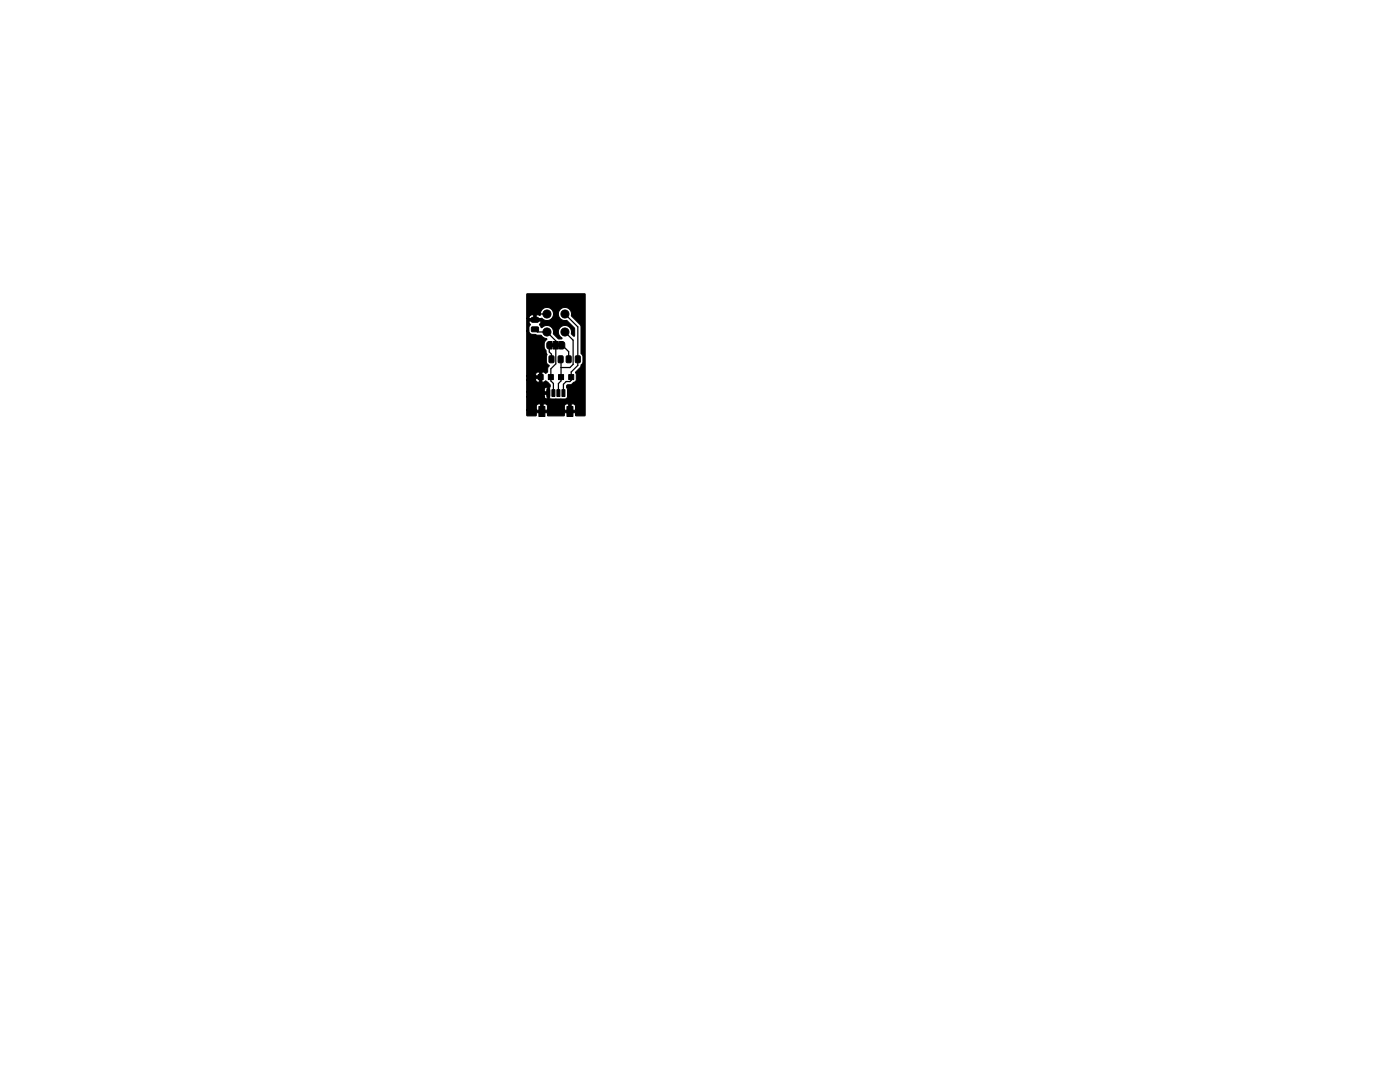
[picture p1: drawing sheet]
<svg xmlns="http://www.w3.org/2000/svg" width="279mm" height="216mm" viewBox="0 0 279 216" stroke-linecap="round" stroke-linejoin="round" font-family="sans-serif">
<g fill="#000" stroke="#000" stroke-width=".2">
<path d="M105.1 58.7h11.7l-.1 24.3h-1.8l-.1-.6h-2.1l-.2 .6h-3.1l-.2-.6h-2.1l-.2 .6-1.8-.1v-1.1h9.8l-.1-.8-.4-.4h-.4v1.2h-.5v-1.2h-.5l-.3 .2-.1 1h-3.3l-.1-.9-.4-.3h-.4v1.2h-.5v-1.2h-.5l-.3 .2-.1 1h-1.9v-2.7h3.5l.2 .4 .4 .1v-.9h-.6v.4h-3.5v-.9h4.1v-1l-.5 .3-.1 .7h-3.5v-2.4h1.8l.2 .4h.5v-.7h-.7v.3h-1.8v-.8h2.5v-.8l-.6 .2-.1 .6h-1.8v-9h.4l.2 .4 .4 .3 1.9 .2 .3 .4 .8 .4a1.14 1.14 0 0 0-.5 1l.1 .8 .3 .5 .2 .7-.2 .5 .1 1.1 .5 .7-.3 .4v.8l-.4 .3-.4-.3h-.3v2h.5a.28 .28 0 0 1 .2-.2 .28 .28 0 0 1 .3 .2l.6 .6-.2 .9 .1 1.9h3.3l.3-.4v-1.5l-.2-.8 .2-.1 .8-.1 .8-.7 .1-1.3-.1-.4 .9-1 .2-.5 .3-.3v-1.4l-.4-.6v-5.4l-1.9-2.1a1.34 1.34 0 0 0-1.2-1.6 1.34 1.34 0 0 0-1.4 1.5 1.34 1.34 0 0 0 1.8 1.1l1.5 1.5v1.5l-.2 .1-.4-.4a1.35 1.35 0 0 0-.9-1.7 1.35 1.35 0 0 0-1.7 .8 1.35 1.35 0 0 0 .7 1.7l-.1 .1h-.7l-1-1a1.37 1.37 0 0 0-.7-1.5 1.37 1.37 0 0 0-1.6 .3l-.4-.6 .3-.7h-2.5l.4 .7-.4 .5v.7h-.4v-2.5h3a1.35 1.35 0 0 0 2.2-.2 1.35 1.35 0 0 0-1-2 1.35 1.35 0 0 0-1.5 1.6l-.8-.1v.7h-.5v-.7h-.4l-.4 .3-.2 .4h-.4zM106.1 65.3l1.2-.1 .2 .3v.6l-.3 .1h-1l-.2-.2zM106.1 63.4l1.2-.1 .2 .3v.6l-.3 .1h-1l-.2-.2zM107.4 74.7h1v1h-1zM109.1 77.8h.6v1.3h-.6zM109.4 74.7h1v1h-1zM109.6 71.1l.7-.1 .3 .1v1l-.2 .3h-.6l-.2-.2zM110.1 77.8h.6v1.3h-.6zM109.3 68.3l.9-.2v1.5h-.7l-.3-.2-.1-.8zM110.4 68.1h1v1.5h-1zM110.1 68.6h.5v.6h-.5zM110.4 68.6h.5v.6h-.5z"/>
<path d="M111.1 77.8h.6v1.3h-.6zM111.4 71.1l.7-.1 .3 .1v1l-.2 .3h-.6l-.2-.2zM111.5 74.7h1v1h-1zM111.2 68.6h.5v.6h-.5zM112.1 77.8h.6v1.3h-.6zM111.7 68.1l.6 .1 .3 .2 .1 .9-.3 .3h-.7zM113.1 71.1l.7-.1 .2 .1v1l-.2 .3h-.6l-.2-.2zM113.5 74.7h1v1h-1zM114.9 71.1l.7-.1 .2 .1v1l-.1 .3h-.6l-.3-.2zM107.5 81.1h1.2v2h-1.2zM113.1 81.1h1.2v2h-1.2z"/>
<circle cx="109.2" cy="66.2" r=".8"/>
<circle cx="109.2" cy="62.7" r=".8"/>
<circle cx="109.2" cy="62.7" r=".35"/>
<circle cx="109.2" cy="66.2" r=".35"/>
<circle cx="112.7" cy="66.2" r=".8"/>
<circle cx="112.7" cy="62.7" r=".8"/>
<circle cx="112.7" cy="62.7" r=".35"/>
<circle cx="112.7" cy="66.2" r=".35"/>
</g>
<path d="M106.8 65.7l.5 .5h1.9l1.7 1.8v4.6l-1 1v2.4l.5 .5v1.9M106.8 62.7v1.1M106.8 63.8h.1M108.1 78.4h1.3M108.1 78.4v3.7h5.6M109.2 62.7h-3.2l-.5 .5v11.2l.9 .8h1.5v3l.3 .2M109.6 68.9v1.3l.5 .5v1M111.9 71.7l.1 4.3-.6 .5v1.9M112.2 68.9l1.3 1.3v1.5M112.7 66.2l1.7 1.7v4.8l-.7 .6h-1.7M112.7 62.7l2.6 2.5v7.7l-1.3 1.3v1.7l-.3 .2h-.7l-.6 .6v1.7" fill="none" stroke="#000" stroke-width=".25"/>
</svg>
